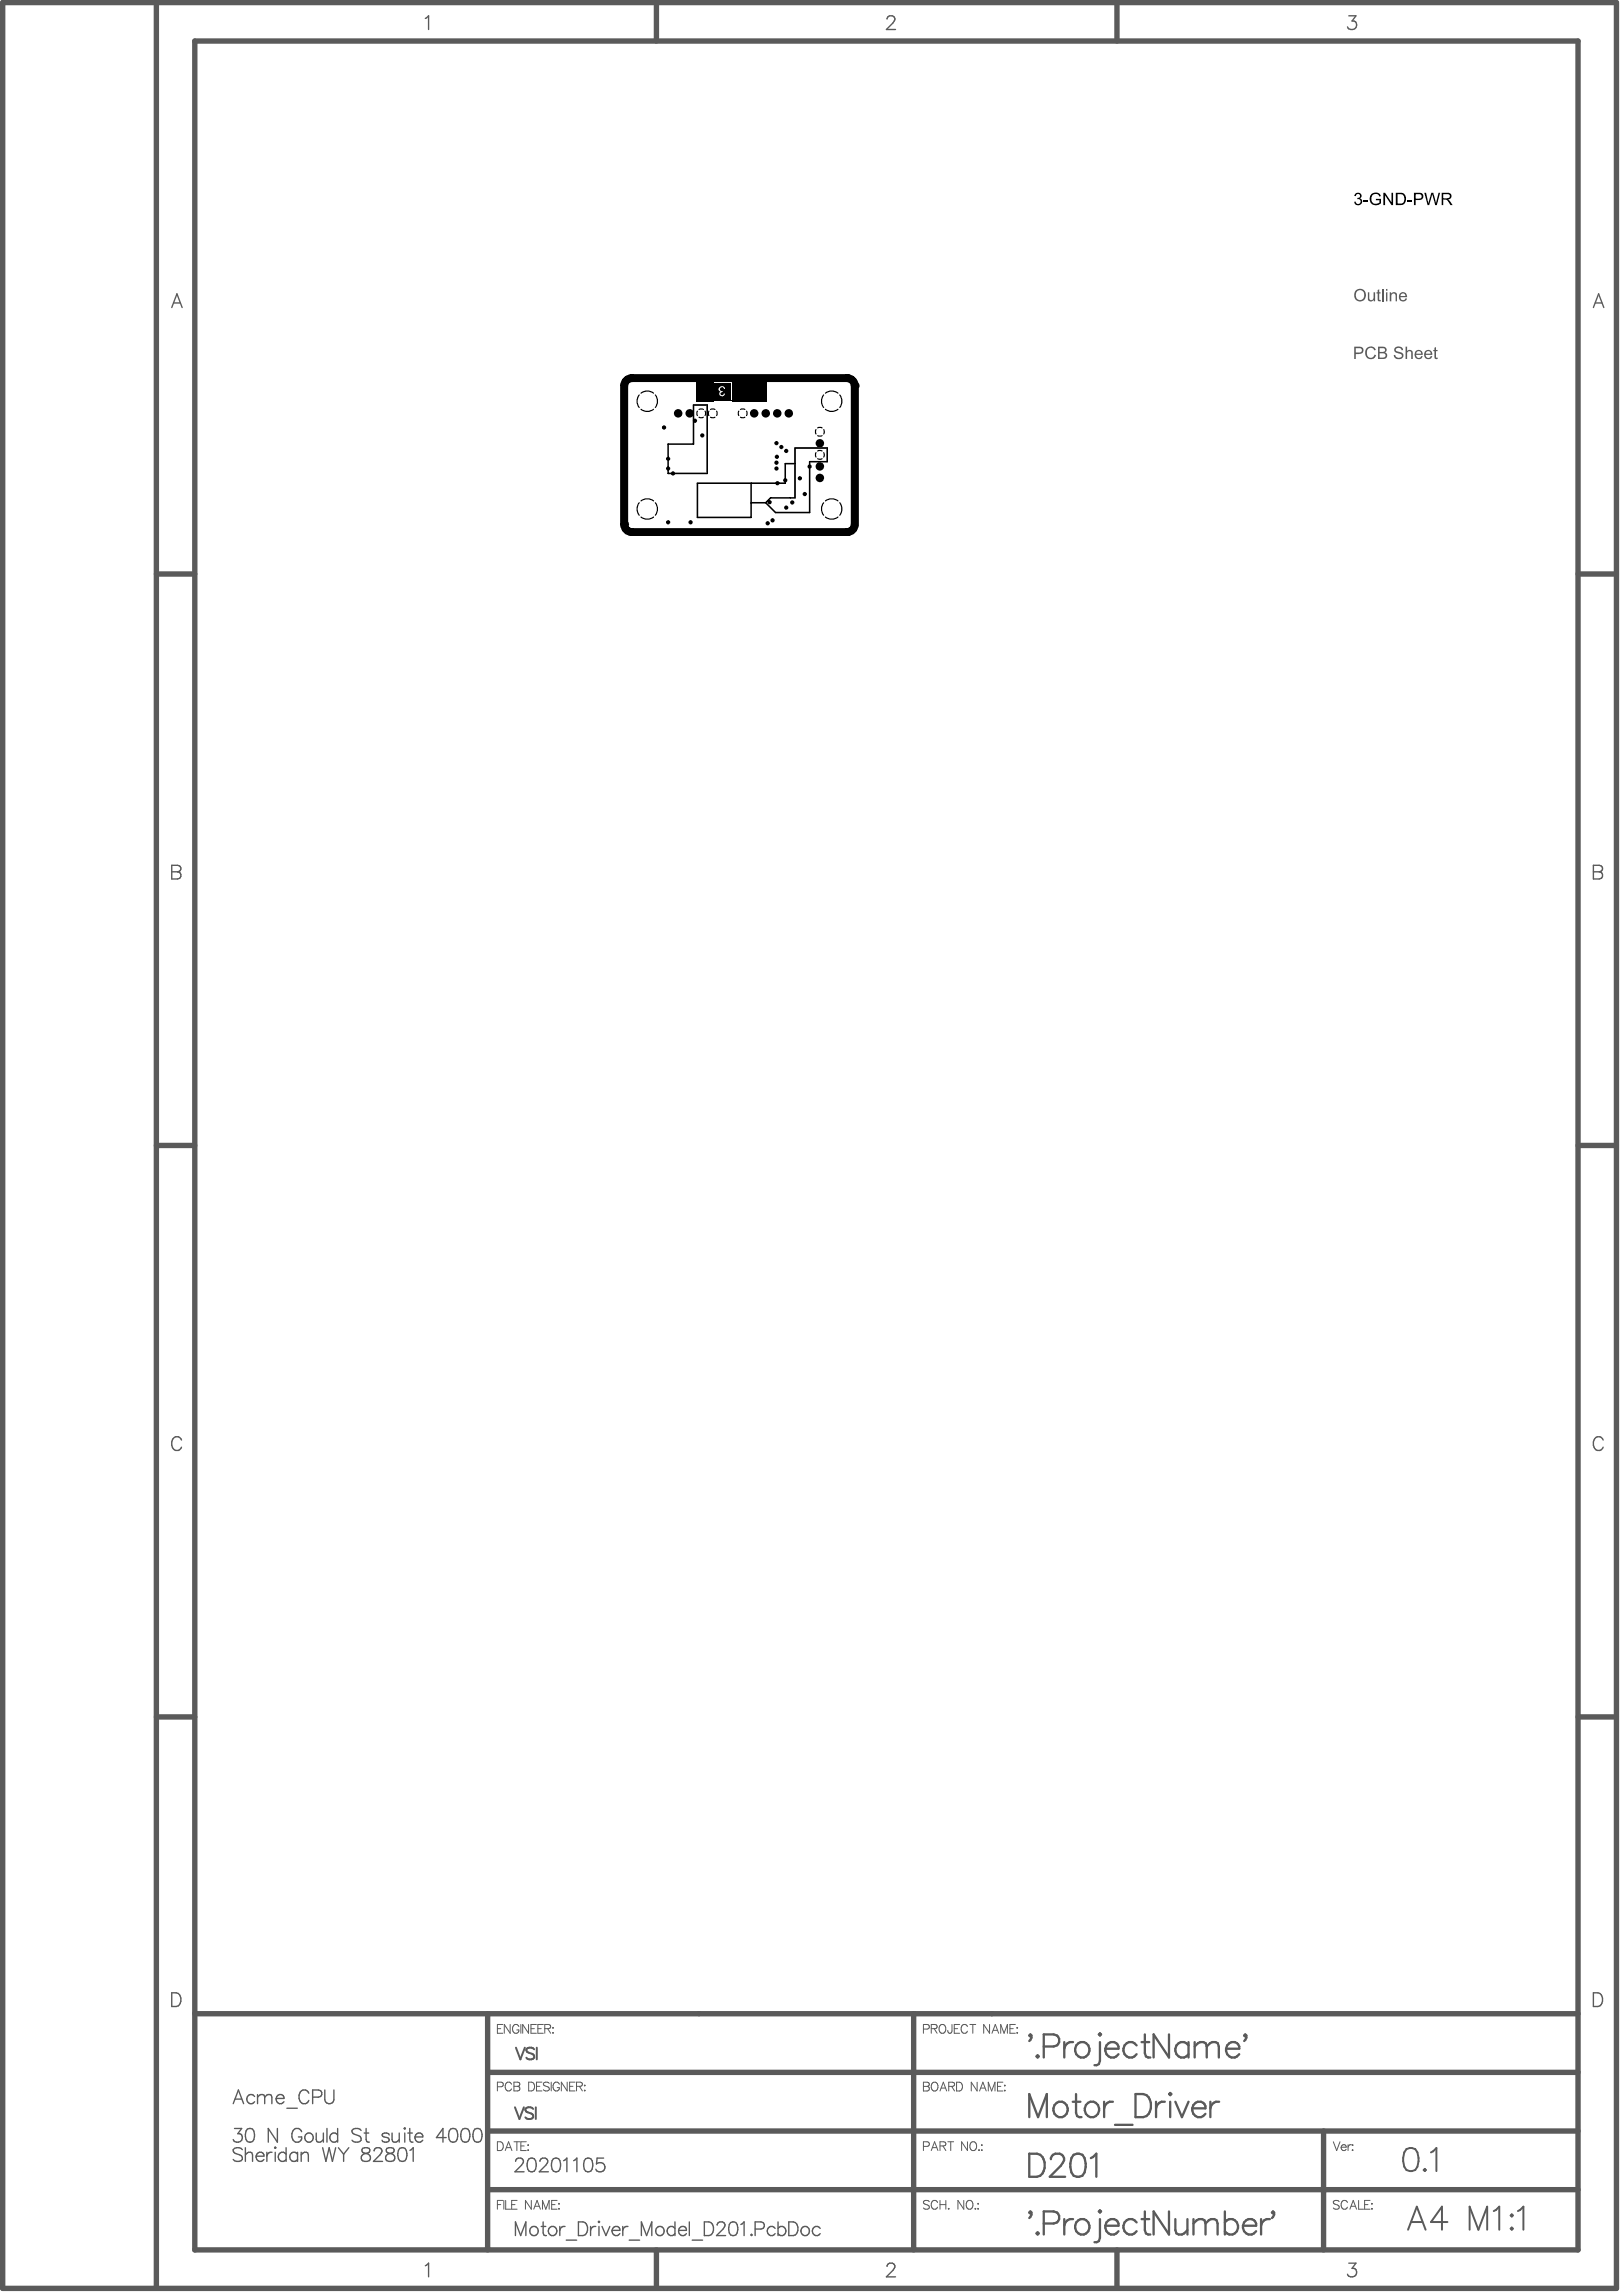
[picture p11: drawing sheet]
<svg xmlns="http://www.w3.org/2000/svg" width="351mm" height="496mm" viewBox="0 0 351 496" stroke-linecap="round" stroke-linejoin="round" font-family="sans-serif">
<path d="M135 83.4v30M136.7 81.8h46.5M184.9 83.4v30M136.7 115.1h46.5" fill="none" stroke="#5a5a5a" stroke-width="1.7"/>
<g fill="#5a5a5a">
<path d="M295.8 63.2h.3v1.2a.48 .48 0 0 0 .6 .5 .48 .48 0 0 0 .4-.6v-1.1h.3v2h-.3v-.3l-.1 .1a.67 .67 0 0 1-.8 .2 .67 .67 0 0 1-.4-.8z"/>
<path d="M298 62.8l.3-.3v.7h.3v.3h-.3v1.3l.3 .1 .1 .3h-.3a.39 .39 0 0 1-.4-.2 .39 .39 0 0 1 0-.4v-1.1h-.3v-.3h.3z"/>
<path d="M293.2 62.8l.6-.3h.6l.4 .1 .4 .4 .2 1-.5 1-.9 .2-.9-.5-.2-.4v-.7zM293.5 63l-.3 1 .2 .5 .3 .3 .3 .1 .5-.1 .4-.3 .1-.6a.94 .94 0 0 0-.4-1 .94 .94 0 0 0-1.1 .1z"/>
</g>
<path d="M299.1 62.5v2.7" fill="none" stroke="#5a5a5a" stroke-width=".34"/>
<g fill="#5a5a5a">
<path d="M300.6 63.2h.3v.3l.5-.3 .6 .2 .1 1.8h-.3l-.1-1.5a.48 .48 0 0 0-.5-.2 .48 .48 0 0 0-.3 .6v1.1h-.3z"/>
<path d="M299.8 62.5h.3v.4h-.3zM299.8 63.2h.3v2h-.3z"/>
<path d="M302.8 63.4l.5-.2 .5 .1 .4 .3 .1 .5v.2h-1.4a.54 .54 0 0 0 .4 .6 .54 .54 0 0 0 .6-.4l.4 .1-.1 .1a.95 .95 0 0 1-1.3 .3 .95 .95 0 0 1-.2-1.4zM303.1 63.6l-.2 .4h1a.53 .53 0 0 0-.2-.5 .53 .53 0 0 0-.6 .1z"/>
</g>
<path d="M136.7 81.8a1.66 1.66 0 0 0-1.7 1.6M183.2 81.8a1.66 1.66 0 0 1 1.7 1.6M135 113.4a1.66 1.66 0 0 0 1.7 1.7M184.9 113.4a1.66 1.66 0 0 1-1.7 1.7" fill="none" stroke="#5a5a5a" stroke-width="1.7"/>
<g fill="none" stroke="#5a5a5a" stroke-width="1.2">
<path d="M.6 .6h349v494.3h-349zM33.8 .6v494.3M42.1 8.9h299.2v477.7h-299.2zM142 .6v8.3M241.6 .6v8.3M33.8 124.1h8.3M341.3 124.1h8.3M33.8 247.7h8.3M341.3 247.7h8.3M33.8 371.3h8.3M341.3 371.3h8.3M42.1 435.5h299.2"/>
<path d="M105.5 435.5v51.1M197.6 435.5v51.1M105.5 448.2h235.8M105.5 473.6h235.8M105.5 460.9h235.8M286.3 460.9v25.7M142 486.6v8.3M241.6 486.6v8.3"/>
</g>
<g fill="none" stroke="#5a5a5a" stroke-width=".3">
<path d="M92 4l.7-.6v3M191.8 4.1l.3-.5 .9-.2a.72 .72 0 0 1 .4 1.1l-1.7 1.9h2M291.7 3.4h1.6l-.9 1.1a.95 .95 0 0 1 1 1.1 .95 .95 0 0 1-1.3 .8l-.4-.2-.3-.4M37.1 66.5l1.2-2.9 1.1 2.9M37.6 65.5h1.4M344.6 66.5l1.1-2.9 1.2 2.9M345 65.5h1.4M37.1 187.1l1.7 .2a.68 .68 0 0 1 0 1.1l-.4 .2a.78 .78 0 0 1 .7 .7 .78 .78 0 0 1-.7 .8h-1.3zM37.1 188.6h1.3M344.6 187.1l1.7 .2a.68 .68 0 0 1 0 1.1l-.4 .2a.78 .78 0 0 1 .7 .7 .78 .78 0 0 1-.7 .8h-1.3zM344.6 188.6h1.3M39.3 311.4a1.09 1.09 0 0 0-1.3-.7 1.09 1.09 0 0 0-.9 1.2 1.29 1.29 0 0 0 .3 1.4 1.29 1.29 0 0 0 1.4 .3l.5-.6"/>
<path d="M346.7 311.4a1.09 1.09 0 0 0-1.2-.7 1.09 1.09 0 0 0-.9 1.2 1.29 1.29 0 0 0 .3 1.4 1.29 1.29 0 0 0 1.4 .3l.4-.6M37.1 431h1a1.58 1.58 0 0 1 1.1 1.5 1.58 1.58 0 0 1-1.1 1.5h-1zM344.6 431h1a1.58 1.58 0 0 1 1 1.5 1.58 1.58 0 0 1-1 1.5h-1zM92 490l.7-.5v2.9M191.8 490.2l.3-.6 .9-.1a.72 .72 0 0 1 .4 1.1l-1.7 1.8h2M291.7 489.5h1.6l-.9 1.1a.95 .95 0 0 1 1 1.1 .95 .95 0 0 1-1.3 .7l-.4-.1-.3-.4"/>
</g>
<g fill="none" stroke="#5a5a5a" stroke-width=".22">
<path d="M107.6 438.8h.7M108.8 437.9h-1.2v1.9h1.2M110.3 437.9v1.9l-1.2-1.9v1.9M112.2 438.3a.7 .7 0 0 0-.8-.5 .7 .7 0 0 0-.5 .8v.4a.68 .68 0 0 0 .6 .8 .68 .68 0 0 0 .7-.8h-.4M112.6 437.9v1.9M114.3 437.9v1.9l-1.3-1.9v1.9M114.8 438.8h.8M116 437.9h-1.2v1.9h1.2M116.3 438.8h.8M117.5 437.9h-1.2v1.9h1.2M117.8 438.8l1.1-.1 .2-.3-.1-.4-.4-.1h-.8v1.9M118.5 438.8l.6 1"/>
<path d="M119.5 438.6h.2zM119.6 439.6v.2zM199.7 438.8h.8a.5 .5 0 0 0 .5-.5 .5 .5 0 0 0-.5-.4h-.8v1.9M201.4 438.8l1.1-.1 .2-.3-.1-.4-.4-.1h-.8v1.9M202 438.8l.7 1M203.5 437.9a.91 .91 0 0 1 1 .4 .91 .91 0 0 1-.1 1.2 .7 .7 0 0 1-.8 .2 .7 .7 0 0 1-.5-.7l.1-.7zM205.9 437.9l-.1 1.7-.3 .2-.3-.1-.2-.6M206.4 438.8h.7M207.6 437.9h-1.2v1.9h1.2M209.2 438.3a.7 .7 0 0 0-.8-.5 .7 .7 0 0 0-.5 .8v.4a.7 .7 0 0 0 .5 .8 .7 .7 0 0 0 .8-.5M209.8 437.9h1.2M210.4 437.9v1.9"/>
<path d="M214 437.9v1.9l-1.3-1.9v1.9M214.5 439.8l.8-1.9 .7 1.9M214.8 439.1h.9M216.4 439.8v-1.9l.8 1.9 .7-1.9v1.9M218.4 438.8h.7M219.6 437.9h-1.2v1.9h1.2M220 438.5v.2zM220 439.6v.2zM199.7 450.3h.8l.4 .2 .1 .4-.5 .3a.5 .5 0 0 1 .5 .5 .5 .5 0 0 1-.5 .5h-.8zM199.7 451.2h.8M201.6 450.6a.7 .7 0 0 1 .8-.2 .7 .7 0 0 1 .5 .7v.4a.72 .72 0 0 1-.8 .8 .72 .72 0 0 1-.7-.8zM203.3 452.2l.7-1.9 .7 1.9"/>
<path d="M203.6 451.6h.9M205.2 451.2h1.1l.2-.3-.1-.4-.4-.2h-.8v1.9M205.8 451.2l.7 1M206.9 450.3h.6a1.02 1.02 0 0 1 .7 1 1.02 1.02 0 0 1-.7 .9h-.6zM211.3 450.3v1.9l-1.2-1.9v1.9M211.9 452.2l.7-1.9 .7 1.9M212.1 451.6h.9M213.7 452.2v-1.9l.8 1.9 .7-1.9v1.9M215.7 451.2h.8M216.9 450.3h-1.2v1.9h1.2M217.3 451v.2zM217.3 452.1v.1z"/>
<path d="M107.6 463.2h.6a1.02 1.02 0 0 1 .7 1 1.02 1.02 0 0 1-.7 .9h-.6zM109.3 465.1l.7-1.9 .7 1.9M109.5 464.5h.9M111.2 463.2h1.2M111.8 463.2v1.9M112.6 464.1h.8M113.8 463.2h-1.2v1.9h1.2M114.1 463.9h.2zM114.1 465h.2zM201 476.2a.71 .71 0 0 0-.7-.3 .71 .71 0 0 0-.6 .5l.2 .2 .9 .4 .2 .5a.83 .83 0 0 1-1.3 0M202.8 476.4a.7 .7 0 0 0-.8-.5 .7 .7 0 0 0-.6 .7v.5a.7 .7 0 0 0 .6 .7 .7 .7 0 0 0 .8-.4M203.3 475.9v1.9"/>
<path d="M203.3 476.8h1.3M204.6 475.9v1.9M205.2 477.6v.2zM208.4 475.9v1.9l-1.2-1.9v1.9M209.3 476a.91 .91 0 0 1 1.1 .4 .91 .91 0 0 1-.2 1.1 .7 .7 0 0 1-.8 .3 .7 .7 0 0 1-.4-.7l.1-.7zM210.9 477.6v.2zM211.5 476.5v.2zM211.5 477.6v.2zM288.4 463.2l.7 1.9 .7-1.9M289.6 476.2a.71 .71 0 0 0-.7-.3 .71 .71 0 0 0-.5 .5l.1 .2 1 .4 .1 .5a.83 .83 0 0 1-1.2 0M290.1 464.4a.6 .6 0 0 0 .3 .7 .6 .6 0 0 0 .7-.3M290.3 463.9h.7l.1 .5h-1z"/>
<path d="M291.4 476.4a.7 .7 0 0 0-.8-.5 .7 .7 0 0 0-.5 .7v.5a.7 .7 0 0 0 .5 .7 .7 .7 0 0 0 .8-.4M291.5 463.9v1.2M291.9 477.8l.8-1.9 .7 1.9M292.2 477.2h.9M292.3 463.9a.61 .61 0 0 0-.8 .5M292.4 463.9h.2zM292.4 465h.2zM293.8 475.9v1.9h1.1M295.1 476.8h.8M296.3 475.9h-1.2v1.9h1.2M296.6 476.6h.2zM296.7 477.6v.2z"/>
</g>
<g fill="none" stroke="#5a5a5a" stroke-width=".5">
<path d="M237.9 439.8l.2 .2-.2 .2-.2-.2zM247.6 440v4l.2 .8 .5 .2h.5M252.8 440v5l-3.3-5v5M222.6 457.9v-5l1.9 5 1.9-5v5M222.8 440.5l-.2-.3 .2-.2a.92 .92 0 0 1-.2 1.4M224.4 444.5l.2 .3-.2 .2-.2-.2zM225.7 442.6h2.2a1.31 1.31 0 0 0 1.2-1.3 1.31 1.31 0 0 0-1.2-1.3h-2.2v5M230.2 441.7v3.3M232 454.6h1.7M232.1 441.7a1.6 1.6 0 0 0-1.9 1.4M232.7 452.9v4l.3 .8 .4 .2h.5M233.2 441.9a1.67 1.67 0 0 1 2.4 .9 1.67 1.67 0 0 1-1.2 2.2 1.69 1.69 0 0 1-1.8-1.1 1.69 1.69 0 0 1 .6-2z"/>
<path d="M235.3 454.8a1.67 1.67 0 0 1 2.4 .9 1.67 1.67 0 0 1-1.2 2.2 1.69 1.69 0 0 1-1.8-1.1 1.69 1.69 0 0 1 .6-2zM237.9 441.7v4l-.2 .7-.5 .3h-.5M238.8 454.6v3.3M239.1 443.1a1.57 1.57 0 0 0 .9 1.8 1.57 1.57 0 0 0 1.9-.6M239.8 441.9a1.32 1.32 0 0 1 1.4-.1 1.32 1.32 0 0 1 .7 1.3h-2.8l.2-.7zM240.7 454.6a1.6 1.6 0 0 0-1.9 1.4M241.1 459.6h3.8M245.6 452.9h1.6a2.37 2.37 0 0 1 1.7 3.1 2.09 2.09 0 0 1-1.7 1.9h-1.6zM245.8 442.4a1.65 1.65 0 0 0-2.8 .4 1.65 1.65 0 0 0 1.9 2.2l.9-.7M246.9 441.7h1.7M250 454.6v3.3M251.9 454.6a1.6 1.6 0 0 0-1.9 1.4"/>
<path d="M253.1 452.7l.2 .2-.2 .2-.3-.2zM253.1 454.6v3.3M254.2 454.6l1.4 3.3 1.4-3.3M257 442.4a1.65 1.65 0 0 0-2.8 .4 1.65 1.65 0 0 0 1.9 2.2l.9-.7M257 441.7v3.3M257.9 456a1.57 1.57 0 0 0 .9 1.8 1.57 1.57 0 0 0 1.9-.6M258.4 442.6l.7-.7 .5-.2h.7l.5 .2 .2 .7M258.4 441.7v3.3M258.6 454.8a1.32 1.32 0 0 1 1.4-.1 1.32 1.32 0 0 1 .7 1.3h-2.8l.2-.7zM261 442.6l.7-.7 .5-.2h.7l.5 .2 .2 .7v2.4M261 442.6v2.4M261.8 454.6v3.3"/>
<path d="M263.7 454.6a1.6 1.6 0 0 0-1.9 1.4M265.2 443.1a1.57 1.57 0 0 0 .9 1.8 1.57 1.57 0 0 0 1.9-.6M265.9 441.9a1.32 1.32 0 0 1 1.4-.1 1.32 1.32 0 0 1 .7 1.3h-2.8l.2-.7zM269.3 440.5l-.2-.3 .2-.2a.92 .92 0 0 1-.2 1.4M222.6 465.8h1.7a2.37 2.37 0 0 1 1.6 3.1 2.09 2.09 0 0 1-1.6 1.9h-1.7zM227.3 467a1.24 1.24 0 0 1 .9-1.2h1a1.22 1.22 0 0 1 .7 1.9l-.5 .7-2.4 2.4h3.4M232.2 466a1.62 1.62 0 0 1 2.4 .8 4.1 4.1 0 0 1-.5 3.8 1.62 1.62 0 0 1-2.4-.8 4.1 4.1 0 0 1 .5-3.8zM235.9 466.8l.5-.3 .7-.7v5"/>
<circle cx="229.4" cy="456.2" r="1.65"/>
</g>
<g fill="#5a5a5a">
<path d="M295.8 75.1l.6-.2 .7 .2 .5 .6-.4 .1a.86 .86 0 0 0-1.2-.5 .86 .86 0 0 0-.4 1.2 .81 .81 0 0 0 .7 .9 .81 .81 0 0 0 .9-.7l.4 .1-.6 .8-.7 .1-.7-.3-.3-.5-.1-.9 .3-.6z"/>
<path d="M301.7 75.2l.6-.3 .5 .1a.81 .81 0 0 1 .7 .7h-.4a.59 .59 0 0 0-.7-.5 .59 .59 0 0 0-.5 .7l1.1 .3a.81 .81 0 0 1 .4 1.1 .81 .81 0 0 1-1.1 .4l-.6-.2-.3-.7 .3-.1 .2 .4 .3 .2h.6a.46 .46 0 0 0 .4-.5 .46 .46 0 0 0-.6-.3l-.7-.3a.64 .64 0 0 1-.2-1z"/>
<path d="M304 75h.3v.9l.2-.2h.5a.59 .59 0 0 1 .5 .7v1.2h-.3v-1.2a.46 .46 0 0 0-.5-.4 .46 .46 0 0 0-.4 .6v1h-.3z"/>
<path d="M310.2 75.2l.4-.1v.6h.3v.2h-.3v1.4h.3l.1 .3-.4 .1-.3-.2-.1-1.6h-.2v-.2h.2z"/>
<path d="M292.9 75l1.6 .1a.82 .82 0 0 1 .3 1 .82 .82 0 0 1-.9 .5h-.7v1h-.3zM293.2 75.3v.9h.7a.49 .49 0 0 0 .6-.4 .49 .49 0 0 0-.6-.5z"/>
<path d="M298 75h1a.68 .68 0 0 1 .8 .4 .68 .68 0 0 1-.3 .8h.1a.74 .74 0 0 1 .4 1 .74 .74 0 0 1-1 .4h-1zM298.4 75.3v.8h.7a.41 .41 0 0 0 .4-.6 .41 .41 0 0 0-.6-.2zM298.4 76.4v.9h1l.2-.3a.49 .49 0 0 0-.6-.6z"/>
<path d="M306.3 75.8l.5-.2 .5 .2 .3 .4 .1 .5h-1.4a.56 .56 0 0 0 .4 .7 .56 .56 0 0 0 .7-.4l.3 .1a.94 .94 0 0 1-1.4 .4 .94 .94 0 0 1-.2-1.3zM306.6 76l-.3 .5h1.1a.54 .54 0 0 0-.8-.5z"/>
<path d="M308.4 75.8l.5-.2 .4 .2 .4 .4 .1 .5h-1.5a.56 .56 0 0 0 .5 .7 .56 .56 0 0 0 .6-.4l.3 .1a.94 .94 0 0 1-1.3 .4 .94 .94 0 0 1-.3-1.3zM308.6 76l-.2 .5h1a.54 .54 0 0 0-.8-.5z"/>
</g>
<g fill="none" stroke="#5a5a5a" stroke-width=".22">
<path d="M107.6 451.3h.8a.5 .5 0 0 0 .5-.5 .5 .5 0 0 0-.5-.5h-.8v1.9M110.6 450.8a.7 .7 0 0 0-.8-.5 .7 .7 0 0 0-.5 .7v.5a.7 .7 0 0 0 .5 .7 .7 .7 0 0 0 .8-.4M111.2 450.3h.8l.3 .2v.5l-.3 .2a.5 .5 0 0 1 .4 .5 .5 .5 0 0 1-.4 .5h-.8zM111.2 451.2h.8M114.3 450.3h.7a1.02 1.02 0 0 1 .6 1 1.02 1.02 0 0 1-.6 .9h-.7zM116 451.2h.8M117.2 450.3h-1.2v1.9h1.2M118.8 450.6a.71 .71 0 0 0-.7-.3 .71 .71 0 0 0-.6 .5l.2 .2 .9 .4 .2 .6a.83 .83 0 0 1-1.3 0M119.2 450.3v1.9M121 450.8a.7 .7 0 0 0-.8-.5 .7 .7 0 0 0-.6 .7v.5a.68 .68 0 0 0 .7 .7 .68 .68 0 0 0 .7-.7h-.5M122.7 450.3v1.9l-1.3-1.9v1.9M123.2 451.2h.7"/>
<path d="M124.4 450.3h-1.2v1.9h1.2M124.7 451.2l1.1-.1 .2-.2-.1-.4-.4-.2h-.8v1.9M125.3 451.2l.7 1M126.5 451v.1zM126.5 452v.2zM107.6 476.8h.7M108.8 475.9h-1.2v1.9M109 475.9v1.9M109.4 475.9v1.9h1.1M110.7 476.8h.7M111.8 475.9h-1.1v1.9h1.1M114.9 475.9v1.9l-1.3-1.9v1.9"/>
<path d="M115.4 477.8l.8-1.9 .7 1.9M115.7 477.2h.9M117.3 477.8v-1.9l.7 1.9 .8-1.9v1.9M119.3 476.8h.7M120.5 475.9h-1.2v1.9h1.2M120.9 476.5v.2zM120.9 477.6v.2zM199.7 464.2h.8a.5 .5 0 0 0 .5-.5 .5 .5 0 0 0-.5-.5h-.8v1.9M201.4 465.1l.7-1.9 .8 1.9M201.7 464.5h.9M203.3 464.1l1.1-.1 .2-.2-.1-.4-.4-.2h-.8v1.9M203.9 464.1l.7 1"/>
<path d="M205 463.2h1.3M205.6 463.2v1.9M209.2 463.2v1.9l-1.2-1.9v1.9M210.1 463.3a.91 .91 0 0 1 1.1 .4 .91 .91 0 0 1-.2 1.1 .7 .7 0 0 1-.8 .3 .7 .7 0 0 1-.4-.7v-.5zM211.7 464.9v.2zM212.3 463.9v.1zM212.3 464.9v.2z"/>
</g>
<g fill="none" stroke="#5a5a5a" stroke-width=".3">
<path d="M50.4 455l1.2-3 1.1 3M50.9 454h1.4M55.1 453.4a.94 .94 0 0 0-1.4-.1 .94 .94 0 0 0 0 1.4 .94 .94 0 0 0 1.4-.1M55.7 453.6l.7-.6 .7 .1 .1 .5M55.7 453v2M57.2 453.6l.8-.6 .7 .1 .1 .5v1.4M57.2 453.6v1.4M59.7 453.9a.93 .93 0 0 0 .6 1 .93 .93 0 0 0 1.1-.3M60.1 453.1a.78 .78 0 0 1 .9 0 .78 .78 0 0 1 .4 .8h-1.7zM62 456h2.3M66.8 452.7a1.09 1.09 0 0 0-1.3-.7 1.09 1.09 0 0 0-.8 1.1 1.29 1.29 0 0 0 .3 1.5 1.29 1.29 0 0 0 1.4 .2l.4-.5M67.6 453.6h1.3a.78 .78 0 0 0 .7-.8 .78 .78 0 0 0-.7-.8h-1.3v3"/>
<path d="M70.2 452v2.1a.99 .99 0 0 0 1 .9 .99 .99 0 0 0 1-.9v-2.1M50.7 460.3h1.6l-.9 1.2a.95 .95 0 0 1 1 1.1 .95 .95 0 0 1-1.3 .7l-.4-.1-.3-.5M52.4 464.9a1.3 1.3 0 0 0-2 0 .75 .75 0 0 0 .6 .9l.8 .3a.72 .72 0 0 1 .6 .5 .72 .72 0 0 1-.3 .7 1.36 1.36 0 0 1-1.7-.3M53.1 464.5v3M53.1 466.1l.7-.6 .7 .1 .1 1.9M53.5 460.5a.96 .96 0 0 1 1.4 .4 2.45 2.45 0 0 1-.3 2.3 .96 .96 0 0 1-1.4-.5 2.45 2.45 0 0 1 .3-2.2zM55.4 466.3a.93 .93 0 0 0 .5 1.1 .93 .93 0 0 0 1.2-.4M55.8 465.6a.78 .78 0 0 1 .9 0 .78 .78 0 0 1 .4 .7h-1.7zM57.7 465.5v2M58.8 465.5a.95 .95 0 0 0-1.1 .8M59.5 464.4l.2 .1-.2 .1-.1-.1zM59.5 465.5v2"/>
<path d="M60 460.3v3l-2-3v3M61.9 465.9a.94 .94 0 0 0-1.4-.1 .94 .94 0 0 0 0 1.4 .94 .94 0 0 0 1.4-.2M61.9 464.5v3M64.4 465.9a.94 .94 0 0 0-1.4-.1 .94 .94 0 0 0 0 1.4 .94 .94 0 0 0 1.4-.2M64.4 465.5v2M65.1 466.1l.7-.6 .7 .1 .2 1.9M65.1 465.5v2M65.2 461a1.09 1.09 0 0 0-1.2-.7 1.09 1.09 0 0 0-.9 1.2 1.29 1.29 0 0 0 .3 1.4 1.29 1.29 0 0 0 1.4 .3l.4-.6v-.4h-.7M68.4 461.3l.1 1.9 .7 .1 .7-.6M69.8 464.5l.7 3 .7-3 .7 3 .7-3M69.9 461.3v2M70.7 460.3v3"/>
<path d="M73 461.8a.94 .94 0 0 0-1.4-.2 .94 .94 0 0 0 0 1.4 .94 .94 0 0 0 1.4-.1M73 460.3v3M73.2 464.5l1.1 1.4M74.3 465.9v1.6M75.4 464.5l-1.1 1.4M78.1 460.8a1.3 1.3 0 0 0-2 0 .76 .76 0 0 0 .6 .8l.8 .3a.72 .72 0 0 1 .6 .5 .72 .72 0 0 1-.3 .8 1.36 1.36 0 0 1-1.7-.3M78.4 464.6a.6 .6 0 0 0 .3 1 1.22 1.22 0 0 1 1.4 1.3 1.03 1.03 0 0 1-1.1 .6 1.03 1.03 0 0 1-.9-1 1.36 1.36 0 0 1 1.4-.9 .6 .6 0 0 0 .3-1l-.4-.1zM78.8 461.3h.9M79.2 460.3v2.4l.1 .5 .6 .1M80.9 465.2l.3-.6 .8-.1a.72 .72 0 0 1 .5 1.1l-1.7 1.9h1.9M83.7 464.6a.6 .6 0 0 0 .3 1 1.22 1.22 0 0 1 1.4 1.3 1.03 1.03 0 0 1-1.2 .6 1.03 1.03 0 0 1-.8-1 1.36 1.36 0 0 1 1.4-.9 .6 .6 0 0 0 .3-1l-.4-.1zM84.2 461.8a.89 .89 0 0 0-1.6 0l.5 .4 .9 .3 .2 .4a.89 .89 0 0 1-1.6 0"/>
<path d="M84.8 461.3l.1 1.9 .7 .1 .7-.6M86.3 461.3v2M86.5 464.6a.96 .96 0 0 1 1.4 .5 2.45 2.45 0 0 1-.3 2.2 .96 .96 0 0 1-1.4-.4 2.45 2.45 0 0 1 .3-2.3zM87.5 460.2l.2 .1-.2 .2-.1-.2zM87.5 461.3v2M88.2 461.3h1M88.6 460.3v2.4l.2 .5 .5 .1M88.7 465.1l.7-.6v3M89.7 462.2a.93 .93 0 0 0 .6 1 .93 .93 0 0 0 1.1-.3M90.2 461.5a.78 .78 0 0 1 .8-.1 .78 .78 0 0 1 .4 .8h-1.7zM96.5 462.3h-2.1l1.4-2v3M97.4 460.5a.96 .96 0 0 1 1.4 .4 2.45 2.45 0 0 1-.2 2.3 .96 .96 0 0 1-1.4-.5 2.45 2.45 0 0 1 .2-2.2z"/>
<path d="M100.1 460.5a.96 .96 0 0 1 1.4 .4 2.45 2.45 0 0 1-.3 2.3 .96 .96 0 0 1-1.4-.5 2.45 2.45 0 0 1 .3-2.2zM102.7 460.5a.96 .96 0 0 1 1.4 .4 2.45 2.45 0 0 1-.3 2.3 .96 .96 0 0 1-1.4-.5 2.45 2.45 0 0 1 .3-2.2zM111.5 467.5l.3-.6 .8-.1a.72 .72 0 0 1 .5 1.1l-1.7 1.8h1.9M114.4 466.9a.96 .96 0 0 1 1.4 .4 2.45 2.45 0 0 1-.2 2.3 .96 .96 0 0 1-1.5-.5 2.45 2.45 0 0 1 .3-2.2zM116.8 467.5l.3-.6 .8-.1a.72 .72 0 0 1 .4 1.1l-1.7 1.8h2M119.7 466.9a.96 .96 0 0 1 1.4 .4 2.45 2.45 0 0 1-.3 2.3 .96 .96 0 0 1-1.4-.5 2.45 2.45 0 0 1 .3-2.2zM121.9 467.3l.7-.5v2.9M124.1 467.3l.7-.5v2.9M126.7 466.9a.96 .96 0 0 1 1.4 .4 2.45 2.45 0 0 1-.3 2.3 .96 .96 0 0 1-1.4-.5 2.45 2.45 0 0 1 .3-2.2zM130.5 466.8h-1.4l-.1 1.2a1.04 1.04 0 0 1 1.6 0 1.04 1.04 0 0 1-.2 1.6 1.04 1.04 0 0 1-1.5-.5M111.5 483.5v-3l1.1 3 1.1-3v3M117 481.5h1"/>
<path d="M117.5 480.5v2.4l.1 .5 .6 .1M121.1 481.5v2M122.2 481.5a.95 .95 0 0 0-1.1 .9M122.5 484.5h2.2M125.1 480.5h1a1.58 1.58 0 0 1 1 1.5 1.58 1.58 0 0 1-1 1.5h-1zM127.7 481.5v2M128.9 481.5a.95 .95 0 0 0-1.2 .9M129.5 480.4l.2 .1-.2 .2-.1-.2zM129.5 481.5v2M130.2 481.5l.8 2 .9-2M132.4 482.4a.93 .93 0 0 0 .5 1 .93 .93 0 0 0 1.2-.3M132.8 481.7a.78 .78 0 0 1 .9-.1 .78 .78 0 0 1 .4 .8h-1.7z"/>
<path d="M134.7 481.5v2M135.8 481.5a.95 .95 0 0 0-1.1 .9M136.1 484.5h2.2M138.7 483.5v-3l1.1 3 1.2-3v3M146 482a.94 .94 0 0 0-1.4-.2 .94 .94 0 0 0 0 1.4 .94 .94 0 0 0 1.4-.1M146 480.5v3M146.8 482.4a.93 .93 0 0 0 .5 1 .93 .93 0 0 0 1.2-.3M147.2 481.7a.78 .78 0 0 1 .9-.1 .78 .78 0 0 1 .4 .8h-1.7zM149.1 480.5v3M149.7 484.5h2.3M152.3 480.5h1a1.58 1.58 0 0 1 1 1.5 1.58 1.58 0 0 1-1 1.5h-1zM155.1 481.3l.3-.6 .8-.2a.72 .72 0 0 1 .5 1.2l-1.7 1.8h1.9"/>
<path d="M158 480.7a.96 .96 0 0 1 1.4 .4 2.45 2.45 0 0 1-.3 2.3 .96 .96 0 0 1-1.4-.5 2.45 2.45 0 0 1 .3-2.2zM160.2 481.1l.7-.6v3M162.5 483.2l.2 .2-.2 .1-.1-.1zM163.3 482.1h1.3a.78 .78 0 0 0 .7-.8 .78 .78 0 0 0-.7-.8h-1.3v3M167.6 482a.94 .94 0 0 0-1.3-.2 .94 .94 0 0 0 0 1.4 .94 .94 0 0 0 1.3-.1M168.3 482a.94 .94 0 0 1 1.4-.2 .94 .94 0 0 1 0 1.4 .94 .94 0 0 1-1.4-.1M168.3 480.5v3M170.6 480.5h1a1.58 1.58 0 0 1 1 1.5 1.58 1.58 0 0 1-1 1.5h-1zM177.4 482a.94 .94 0 0 0-1.4-.2 .94 .94 0 0 0 0 1.4 .94 .94 0 0 0 1.4-.1"/>
<circle cx="66.8" cy="462.3" r=".98"/>
<circle cx="115.5" cy="482.5" r=".98"/>
<circle cx="119.5" cy="482.5" r=".98"/>
<circle cx="142.7" cy="482.5" r=".98"/>
<circle cx="174.1" cy="482.5" r=".98"/>
</g>
<g fill="none" stroke="#5a5a5a" stroke-width=".42">
<path d="M111.4 455.8l.9 2.5 1-2.5M111.6 442.9l.9 2.5 1-2.5M115.3 456.1a.95 .95 0 0 0-.9-.4 .95 .95 0 0 0-.8 .7l.3 .3 .9 .4a.62 .62 0 0 1 .5 .5 .62 .62 0 0 1-.2 .6 1.16 1.16 0 0 1-1.5-.3M115.5 443.2a.95 .95 0 0 0-.9-.4 .95 .95 0 0 0-.8 .7l.3 .3 .9 .4a.62 .62 0 0 1 .5 .5 .62 .62 0 0 1-.2 .6 1.16 1.16 0 0 1-1.5-.3M115.9 455.8v2.5M116.1 442.9v2.5M304.2 464.8a1.62 1.62 0 0 1 2.4 .7 4.1 4.1 0 0 1-.5 3.8 1.62 1.62 0 0 1-2.4-.7 4.1 4.1 0 0 1 .5-3.8zM308.1 469.1l.3 .2-.3 .3-.2-.3zM309.5 465.5l.4-.2 .8-.7v5M323.1 478.2l.4-.2 .8-.7v4.9M327 478.9l.2 .3-.2 .2-.3-.2zM328.3 478.2l.5-.2 .7-.7v4.9"/>
<path d="M304.5 482.2l1.9-4.9 1.9 4.9M305.2 480.6h2.4M313 480.6h-3.5l2.4-3.3v4.9M317.8 482.2v-4.9l1.9 4.9 1.9-4.9v4.9M327 481.8l.2 .2-.2 .2-.3-.2z"/>
</g>
<g fill="none" stroke="#5a5a5a" stroke-width=".5">
<path d="M222.8 478.8l-.2-.3 .2-.2a.92 .92 0 0 1-.2 1.4M230.2 479.9v3.4M232.1 479.9a1.6 1.6 0 0 0-1.9 1.5M237.9 478l.2 .3-.2 .2-.2-.2zM237.9 479.9v4.1l-.2 .7-.5 .2h-.5M246.9 479.9h1.7M247.6 478.3v4l.2 .7 .5 .3h.5M252.8 478.3v5l-3.3-5v5M254.2 479.9v2.4l.2 .7 .5 .3h.7l.5-.3 .7-.7M256.8 479.9v3.4M258.1 479.9v3.4M264.9 478.3v5"/>
<path d="M272.7 479.9v3.4M274.6 479.9a1.6 1.6 0 0 0-1.9 1.5M275.3 478.8l-.2-.3 .2-.2a.92 .92 0 0 1-.2 1.4M224.4 482.8l.2 .2-.2 .3-.2-.3zM225.7 480.9h2.2a1.31 1.31 0 0 0 1.2-1.3 1.31 1.31 0 0 0-1.2-1.3h-2.2v5M233.2 480.2a1.67 1.67 0 0 1 2.4 .9 1.67 1.67 0 0 1-1.2 2.2 1.69 1.69 0 0 1-1.8-1.1 1.69 1.69 0 0 1 .6-2zM239.1 481.4a1.57 1.57 0 0 0 .9 1.8 1.57 1.57 0 0 0 1.9-.6M239.8 480.2a1.32 1.32 0 0 1 1.4-.1 1.32 1.32 0 0 1 .7 1.3h-2.8l.2-.7zM245.8 480.7a1.65 1.65 0 0 0-2.8 .4 1.65 1.65 0 0 0 1.9 2.2l.9-.7M258.1 480.9l.7-.7 .5-.3h.7l.5 .3 .2 .7M260.7 480.9l.7-.7 .5-.3h.7l.5 .3 .2 .7v2.4M260.7 480.9v2.4"/>
<path d="M264.9 480.7a1.65 1.65 0 0 1 2.9 .4 1.65 1.65 0 0 1-1.9 2.2l-1-.7M268.8 481.4a1.57 1.57 0 0 0 1 1.8 1.57 1.57 0 0 0 1.9-.6M269.5 480.2a1.32 1.32 0 0 1 1.5-.1 1.32 1.32 0 0 1 .7 1.3h-2.9l.3-.7z"/>
</g>
<g fill="#000">
<circle cx="136.7" cy="81.8" r=".84"/>
<circle cx="183.2" cy="81.8" r=".84"/>
<circle cx="184.9" cy="83.4" r=".84"/>
<circle cx="135" cy="113.4" r=".84"/>
<circle cx="183.2" cy="115.1" r=".84"/>
</g>
<path d="M150 87.6h2.9v14.8h-8.4v-6.4h5.5zM171.9 96.9h7v3h-3.8v10.9h-7.4l-2.1-2.1 1.1-1h5.2zM162.4 108.7h3.2M171.9 100.3h-2.1v4.2h-19v7.4h11.6v-7.4" fill="none" stroke="#000" stroke-width=".34"/>
<path d="M135 83.4v30M136.7 81.8h46.5M184.9 83.4v30M136.7 115.1h46.5" fill="none" stroke="#000" stroke-width="1.7"/>
<g fill="#000">
<path d="M150.6 82.4h3.7v4.4h-3.7z" fill-rule="evenodd"/>
<path d="M154.5 82.8h1v3.6h-1z" fill-rule="evenodd"/>
<path d="M154.5 82.8h1v3.6h-1z" fill-rule="evenodd"/>
<path d="M154.5 85.7h3.6v.7h-3.6z" fill-rule="evenodd"/>
<path d="M154.5 85.7h3.6v.7h-3.6z" fill-rule="evenodd"/>
<path d="M155.5 83.5h1.4v2.2h-1.4z" fill-rule="evenodd"/>
<path d="M156.8 82.8h1.3v3.6h-1.3z" fill-rule="evenodd"/>
<path d="M156.8 82.8h1.3v3.6h-1.3z" fill-rule="evenodd"/>
<path d="M154.5 82.8h3.6v.7h-3.6z" fill-rule="evenodd"/>
<path d="M154.5 82.8h3.6v.7h-3.6z" fill-rule="evenodd"/>
<path d="M158.4 82.4h7.6v4.4h-7.6z" fill-rule="evenodd"/>
</g>
<path d="M154.1 86.7h4.4M154.1 82.5h4.4M158.4 82.4v4.4M162.1 82.4v4.4" fill="none" stroke="#000" stroke-width=".22"/>
<path d="M155.6 83.7l.8-.1 .4 .5h-.2l-.1-.1a.43 .43 0 0 0-.5-.2 .43 .43 0 0 0-.3 .6 .43 .43 0 0 0 .6 .2l-.1 .2a.36 .36 0 0 0-.4 .3 .36 .36 0 0 0 .4 .4 .36 .36 0 0 0 .3-.4l.3 .1a.58 .58 0 0 1-.9 .5 .58 .58 0 0 1 0-1 .57 .57 0 0 1-.5-.4 .57 .57 0 0 1 .2-.6z" fill="#fff"/>
<path d="M155.5 83.5h1.4v2.2h-1.4z" fill-rule="evenodd" fill="#000"/>
<path d="M155.6 83.7l.8-.1 .4 .5h-.2l-.1-.1a.43 .43 0 0 0-.5-.2 .43 .43 0 0 0-.3 .6 .43 .43 0 0 0 .6 .2l-.1 .2a.36 .36 0 0 0-.4 .3 .36 .36 0 0 0 .4 .4 .36 .36 0 0 0 .3-.4l.3 .1a.58 .58 0 0 1-.9 .5 .58 .58 0 0 1 0-1 .57 .57 0 0 1-.5-.4 .57 .57 0 0 1 .2-.6z" fill="#fff"/>
<g fill="#000">
<path d="M293.2 41.8l.7-.1a.66 .66 0 0 1 .5 .6 .66 .66 0 0 1-.3 .6h.1a.84 .84 0 0 1 0 1.4 .84 .84 0 0 1-1.3-.4v-.3h.3a.53 .53 0 0 0 .6 .5 .53 .53 0 0 0 .4-.6 .53 .53 0 0 0-.7-.4l.1-.3a.47 .47 0 0 0 .5-.4 .47 .47 0 0 0-.4-.5 .47 .47 0 0 0-.5 .5h-.3zM294.9 43.2h1v.4h-1zM296.8 41.8l.5-.1h.7l.5 .3 .1 .4-.3 .1-.2-.4-.4-.1h-.6l-.5 .5v.7a1.01 1.01 0 0 0 .7 .9 1.01 1.01 0 0 0 1-.3v-.5h-.7v-.3h1.1v1l-.6 .3-.9 .1-.8-.5-.2-1.1 .2-.6zM299.2 41.7h.4l1.3 2.1v-2.1h.4v2.7h-.4l-1.3-2.2v2.2h-.4zM304.4 43.2h1v.4h-1zM308 41.7h.4l.5 2.3 .7-2.3h.4l.6 2.3 .5-2.3h.4l-.8 2.7h-.3l-.6-2.4-.7 2.4h-.3z"/>
<path d="M301.9 41.7h1.3l.6 .3 .3 .6v.7l-.5 .9-.6 .2h-1.1zM302.3 42v2h.7a1.12 1.12 0 0 0 .3-1.9z"/>
<path d="M305.8 41.7h1.4l.3 .1 .3 .4v.5l-.2 .4-.5 .2h-.9v1.1h-.4zM306.2 42v1h.7a.5 .5 0 0 0 .6-.5 .5 .5 0 0 0-.6-.5z"/>
<path d="M311.8 41.7h1.6l.2 .1a.72 .72 0 0 1 .3 .8 .72 .72 0 0 1-.7 .5l1 1.3h-.5l-.6-.9-.3-.3h-.7v1.2h-.3zM312.1 42v.9l1-.1a.44 .44 0 0 0 .5-.5 .44 .44 0 0 0-.6-.3z"/>
<circle cx="143.6" cy="92.5" r=".46"/>
<circle cx="144.5" cy="99.2" r=".46"/>
<circle cx="146.7" cy="89.4" r=".92"/>
<circle cx="149.2" cy="89.4" r=".92"/>
<circle cx="150.3" cy="91" r=".46"/>
<circle cx="151.9" cy="94.2" r=".46"/>
<circle cx="163.1" cy="89.4" r=".92"/>
<circle cx="165.6" cy="89.4" r=".92"/>
<circle cx="167.9" cy="95.8" r=".46"/>
<circle cx="168" cy="98.8" r=".46"/>
<circle cx="168.1" cy="89.4" r=".92"/>
<circle cx="169" cy="96.7" r=".46"/>
<circle cx="170" cy="97.5" r=".46"/>
<circle cx="170.6" cy="89.4" r=".92"/>
<circle cx="177.3" cy="95.9" r=".92"/>
<circle cx="144.5" cy="113" r=".46"/>
<circle cx="144.5" cy="101.3" r=".46"/>
<circle cx="145.6" cy="102.4" r=".46"/>
<circle cx="149.4" cy="113" r=".46"/>
<circle cx="166" cy="113.2" r=".46"/>
<circle cx="166.5" cy="108.6" r=".46"/>
<circle cx="167.1" cy="112.5" r=".46"/>
<circle cx="167.9" cy="100.1" r=".46"/>
<circle cx="167.9" cy="101.3" r=".46"/>
<circle cx="168.1" cy="104.5" r=".46"/>
<circle cx="169.8" cy="103.9" r=".46"/>
<circle cx="170" cy="109.8" r=".46"/>
<circle cx="171.3" cy="108.7" r=".46"/>
<circle cx="173" cy="103.4" r=".46"/>
<circle cx="174" cy="106.9" r=".46"/>
<circle cx="175.1" cy="100.9" r=".46"/>
<circle cx="177.3" cy="103.4" r=".92"/>
<circle cx="177.3" cy="100.9" r=".92"/>
</g>
<path d="M136.7 81.8a1.66 1.66 0 0 0-1.7 1.6M183.2 81.8a1.66 1.66 0 0 1 1.7 1.6M135 113.4a1.66 1.66 0 0 0 1.7 1.7M184.9 113.4a1.66 1.66 0 0 1-1.7 1.7" fill="none" stroke="#000" stroke-width="1.7"/>
<g fill="none" stroke="#000" stroke-width=".25">
<path d="M138.2 85.4a2.21 2.21 0 0 0 0 2.7M138.6 85a2.21 2.21 0 0 1 2.7 0M138.6 88.5a2.21 2.21 0 0 0 2.7 0M141.7 85.4a2.21 2.21 0 0 1 0 2.7M150.8 88.9l-.1 .5 .1 .5M151.2 88.6l.5-.2 .4 .2M151.2 90.2l.5 .2 .4-.2M152.5 88.9l.1 .5-.1 .5M153.3 88.9l-.1 .5 .1 .5M153.7 88.6l.4-.2 .5 .2M153.7 90.2l.4 .2 .5-.2M155 88.9l.1 .5-.1 .5"/>
<path d="M159.8 88.9l-.1 .5 .1 .5M160.1 88.6l.5-.2 .5 .2M160.1 90.2l.5 .2 .5-.2M161.5 88.9l.1 .5-.1 .5M176.5 97.9l-.1 .5 .1 .5M176.5 92.9l-.1 .5 .1 .5M176.8 97.5l.5-.1 .5 .1M176.8 99.2l.5 .1 .5-.1M176.8 92.5l.5-.1 .5 .1M176.8 94.2l.5 .1 .5-.1M178.1 85.4a2.21 2.21 0 0 0 0 2.7M178.1 97.9l.2 .5-.2 .5"/>
<path d="M178.1 92.9l.2 .5-.2 .5M178.5 85a2.21 2.21 0 0 1 2.7 0M178.5 88.5a2.21 2.21 0 0 0 2.7 0M181.6 85.4a2.21 2.21 0 0 1 0 2.7M138.2 108.7a2.21 2.21 0 0 0 0 2.7M138.6 108.3a2.21 2.21 0 0 1 2.7 0M138.6 111.8a2.21 2.21 0 0 0 2.7 0M141.7 108.7a2.21 2.21 0 0 1 0 2.7M178.1 108.7a2.21 2.21 0 0 0 0 2.7M178.5 108.3a2.21 2.21 0 0 1 2.7 0M178.5 111.8a2.21 2.21 0 0 0 2.7 0M181.6 108.7a2.21 2.21 0 0 1 0 2.7"/>
</g>
</svg>
